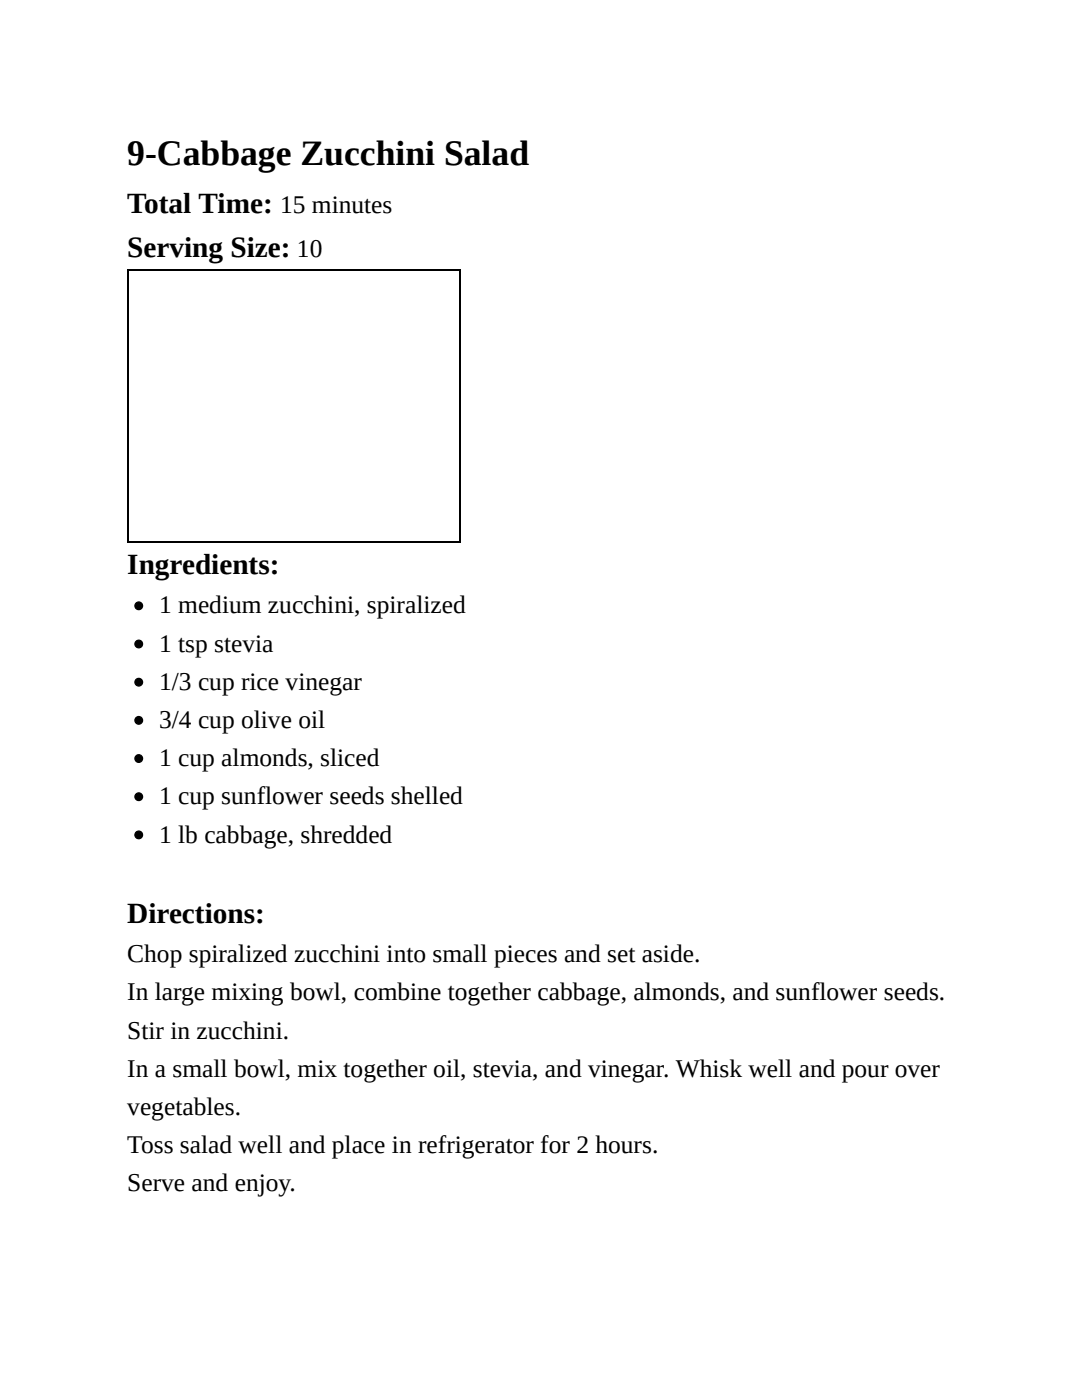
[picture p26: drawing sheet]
<svg xmlns="http://www.w3.org/2000/svg" width="216mm" height="279mm" viewBox="0 0 216 279" stroke-linecap="round" stroke-linejoin="round" font-family="sans-serif">
<defs><g id="words">
<text font-size="7.1" x="25.4" y="33">9-Cabbage Zucchini Salad</text>
<g font-size="5.8">
<text x="25.4" y="42.4">Total Time:</text>
<text x="25.4" y="51.3">Serving Size:</text>
<text x="25.4" y="114.6">Ingredients:</text>
<text x="25.4" y="184.1">Directions:</text>
</g>
<g font-size="5.1">
<text x="55.9" y="42.4">15 minutes</text>
<text x="59.3" y="51.3">10</text>
<text x="31.7" y="122.4">1 medium zucchini, spiralized</text>
<text x="31.7" y="130">1 tsp stevia</text>
<text x="31.7" y="137.7">1/3 cup rice vinegar</text>
<text x="31.7" y="145.3">3/4 cup olive oil</text>
<text x="31.7" y="152.9">1 cup almonds, sliced</text>
<text x="31.7" y="160.5">1 cup sunflower seeds shelled</text>
<text x="31.7" y="168.1">1 lb cabbage, shredded</text>
<text x="25.4" y="192">Chop spiralized zucchini into small pieces and set aside.</text>
<text x="25.4" y="199.6">In large mixing bowl, combine together cabbage, almonds, and sunflower seeds.</text>
<text x="25.4" y="207.3">Stir in zucchini.</text>
<text x="25.4" y="214.9">In a small bowl, mix together oil, stevia, and vinegar. Whisk well and pour over</text>
<text x="25.4" y="222.5">vegetables.</text>
<text x="25.4" y="230.1">Toss salad well and place in refrigerator for 2 hours.</text>
<text x="25.4" y="237.7">Serve and enjoy.</text>
</g>
</g></defs>
<path d="M25.4 54h66.5M25.5 53.8v54.4M91.8 53.8v54.4M25.4 108.1h66.5" fill="none" stroke="#000" stroke-width=".25"/>
<g fill="#000" stroke="#000" stroke-width=".25">
<circle cx="27.7" cy="136.1" r=".76"/>
<circle cx="27.7" cy="128.5" r=".76"/>
<circle cx="27.7" cy="120.9" r=".76"/>
<circle cx="27.7" cy="143.8" r=".76"/>
<circle cx="27.7" cy="151.4" r=".76"/>
<circle cx="27.7" cy="159" r=".76"/>
<circle cx="27.7" cy="166.6" r=".76"/>
</g>
<use href="#words"/>
</svg>
